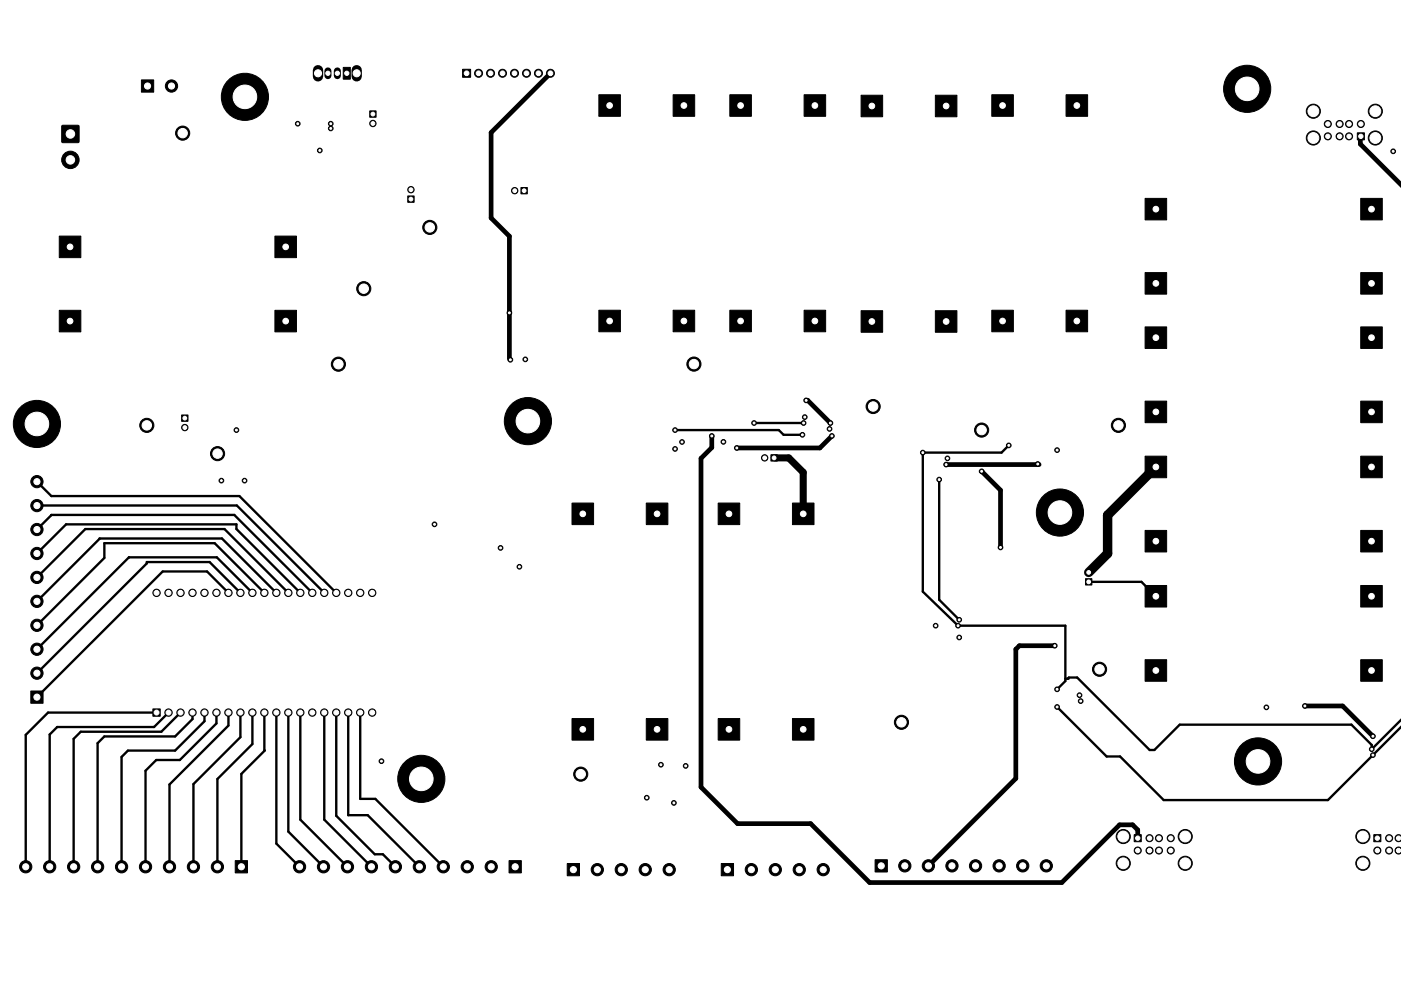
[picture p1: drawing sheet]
<svg xmlns="http://www.w3.org/2000/svg" width="297mm" height="210mm" viewBox="0 0 297 210" stroke-linecap="round" stroke-linejoin="round" font-family="sans-serif">
<g fill="#000" stroke="#000" stroke-width=".21">
<path d="M30 17h2.6v2.6h-2.6zM72.8 14.3h1.5v2.5h-1.5zM98.1 14.7h1.7v1.7h-1.7zM13.1 26.6h3.6v3.6h-3.6zM78.4 23.5h1.3v1.4h-1.3zM110.5 39.8h1.3v1.3h-1.3zM127 20.1h4.5v4.6h-4.5zM142.7 20.1h4.6v4.6h-4.6zM154.7 20.1h4.6v4.6h-4.6zM170.5 20.1h4.6v4.6h-4.6zM182.6 20.2h4.5v4.6h-4.5zM198.3 20.2h4.6v4.6h-4.6z"/>
<path d="M210.3 20.1h4.5v4.6h-4.5zM226 20.1h4.6v4.6h-4.6zM287.8 28.2h1.5v1.5h-1.5zM12.6 50.1h4.5v4.6h-4.5zM58.3 50.1h4.6v4.6h-4.6zM86.5 41.6h1.3v1.3h-1.3zM242.8 42.1h4.6v4.6h-4.6zM288.5 42.1h4.6v4.6h-4.6zM12.6 65.8h4.5v4.6h-4.5zM58.3 65.8h4.6v4.6h-4.6zM127 65.8h4.5v4.6h-4.5zM142.7 65.8h4.6v4.6h-4.6z"/>
<path d="M154.7 65.8h4.6v4.6h-4.6zM170.5 65.8h4.6v4.6h-4.6zM182.6 65.9h4.5v4.6h-4.5zM198.3 65.9h4.6v4.6h-4.6zM210.3 65.8h4.5v4.6h-4.5zM226 65.8h4.6v4.6h-4.6zM242.8 57.8h4.6v4.6h-4.6zM242.8 69.4h4.6v4.5h-4.6zM288.5 57.8h4.6v4.6h-4.6zM288.5 69.4h4.6v4.5h-4.6zM38.5 88h1.4v1.4h-1.4zM163.5 96.5h1.3v1.3h-1.3z"/>
<path d="M242.8 85.1h4.6v4.6h-4.6zM288.5 85.1h4.6v4.6h-4.6zM121.3 106.7h4.5v4.6h-4.5zM137 106.7h4.6v4.6h-4.6zM152.3 106.7h4.5v4.6h-4.5zM168 106.7h4.6v4.6h-4.6zM242.8 96.8h4.6v4.6h-4.6zM242.8 112.5h4.6v4.6h-4.6zM288.5 96.8h4.6v4.6h-4.6zM288.5 112.5h4.6v4.6h-4.6zM230.2 122.8h1.3v1.3h-1.3zM242.8 124.2h4.6v4.6h-4.6z"/>
<path d="M288.5 124.2h4.6v4.6h-4.6zM6.5 146.6h2.6v2.6h-2.6zM32.4 150.4h1.6v1.6h-1.6zM121.3 152.5h4.5v4.5h-4.5zM137 152.5h4.6v4.5h-4.6zM152.3 152.5h4.5v4.5h-4.5zM168 152.5h4.6v4.5h-4.6zM242.8 140h4.6v4.5h-4.6zM288.5 140h4.6v4.5h-4.6zM240.5 177.1h1.5v1.5h-1.5zM291.3 177.1h1.5v1.5h-1.5zM296 177.3a.69 .69 0 0 1 .9-.1 .69 .69 0 0 1 .2 .9 .71 .71 0 0 1-1.1 .3 .71 .71 0 0 1 0-1.1z"/>
<path d="M49.9 182.6h2.6v2.6h-2.6zM107.9 182.6h2.6v2.6h-2.6zM120.3 183.2h2.6v2.6h-2.6zM152.9 183.2h2.6v2.6h-2.6zM185.5 182.4h2.6v2.6h-2.6zM296 179.9a.69 .69 0 0 1 .9-.1 .69 .69 0 0 1 .2 .9 .71 .71 0 0 1-1.1 .3 .71 .71 0 0 1 0-1.1z"/>
<circle cx="36.4" cy="18.3" r="1.3"/>
<circle cx="101.5" cy="15.5" r=".85"/>
<circle cx="104" cy="15.5" r=".85"/>
<circle cx="106.5" cy="15.5" r=".85"/>
<circle cx="109.1" cy="15.5" r=".85"/>
<circle cx="111.6" cy="15.5" r=".85"/>
<circle cx="114.2" cy="15.5" r=".85"/>
<circle cx="116.7" cy="15.5" r=".85"/>
<circle cx="264.4" cy="18.8" r="5"/>
<circle cx="14.9" cy="33.9" r="1.85"/>
<circle cx="38.7" cy="28.2" r="1.5"/>
<circle cx="51.9" cy="20.5" r="5"/>
<circle cx="63.1" cy="26.2" r=".5"/>
<circle cx="67.8" cy="31.9" r=".5"/>
<circle cx="70.1" cy="27.2" r=".5"/>
<circle cx="70.1" cy="26.2" r=".5"/>
<circle cx="79.1" cy="26.2" r=".67"/>
<circle cx="278.5" cy="23.6" r="1.5"/>
<circle cx="278.5" cy="29.3" r="1.5"/>
<circle cx="281.5" cy="26.3" r=".75"/>
<circle cx="281.5" cy="28.9" r=".75"/>
<circle cx="284" cy="26.3" r=".75"/>
<circle cx="284" cy="28.9" r=".75"/>
<circle cx="286" cy="26.3" r=".75"/>
<circle cx="286" cy="28.9" r=".75"/>
<circle cx="288.5" cy="26.3" r=".75"/>
<circle cx="291.6" cy="23.6" r="1.5"/>
<circle cx="291.6" cy="29.3" r="1.5"/>
<circle cx="295.4" cy="32.1" r=".5"/>
<circle cx="87.1" cy="40.2" r=".67"/>
<circle cx="91.1" cy="48.2" r="1.5"/>
<circle cx="109.1" cy="40.5" r=".67"/>
<circle cx="71.7" cy="77.3" r="1.5"/>
<circle cx="77.1" cy="61.2" r="1.5"/>
<circle cx="108" cy="66.4" r=".5"/>
<circle cx="108.2" cy="76.3" r=".5"/>
<circle cx="111.4" cy="76.2" r=".5"/>
<circle cx="147.1" cy="77.2" r="1.5"/>
<circle cx="7.8" cy="89.9" r="5"/>
<circle cx="31.1" cy="90.2" r="1.5"/>
<circle cx="39.2" cy="90.7" r=".67"/>
<circle cx="46.1" cy="96.2" r="1.5"/>
<circle cx="50.1" cy="91.2" r=".5"/>
<circle cx="111.9" cy="89.3" r="5"/>
<circle cx="143.1" cy="95.2" r=".5"/>
<circle cx="143.1" cy="91.2" r=".5"/>
<circle cx="144.6" cy="93.8" r=".5"/>
<circle cx="150.9" cy="92.5" r=".5"/>
<circle cx="153.4" cy="93.7" r=".5"/>
<circle cx="156.2" cy="95" r=".5"/>
<circle cx="159.9" cy="89.7" r=".5"/>
<circle cx="162.1" cy="97.1" r=".67"/>
<circle cx="170.1" cy="92.2" r=".5"/>
<circle cx="170.4" cy="89.7" r=".5"/>
<circle cx="170.6" cy="88.5" r=".5"/>
<circle cx="170.9" cy="84.9" r=".5"/>
<circle cx="175.9" cy="91" r=".5"/>
<circle cx="176.1" cy="89.8" r=".5"/>
<circle cx="176.4" cy="92.5" r=".5"/>
<circle cx="185.1" cy="86.2" r="1.5"/>
<circle cx="195.7" cy="96" r=".5"/>
<circle cx="200.6" cy="98.6" r=".5"/>
<circle cx="200.9" cy="97.2" r=".5"/>
<circle cx="208.1" cy="91.2" r="1.5"/>
<circle cx="208.1" cy="100" r=".5"/>
<circle cx="213.9" cy="94.5" r=".5"/>
<circle cx="220" cy="98.4" r=".5"/>
<circle cx="224.1" cy="95.5" r=".5"/>
<circle cx="237.1" cy="90.2" r="1.5"/>
<circle cx="7.8" cy="107.3" r="1.3"/>
<circle cx="7.8" cy="102.2" r="1.3"/>
<circle cx="7.8" cy="117.4" r="1.3"/>
<circle cx="7.8" cy="112.3" r="1.3"/>
<circle cx="46.9" cy="102" r=".5"/>
<circle cx="51.9" cy="102" r=".5"/>
<circle cx="92.1" cy="111.2" r=".5"/>
<circle cx="106.1" cy="116.2" r=".5"/>
<circle cx="199.1" cy="101.7" r=".5"/>
<circle cx="212.1" cy="116.1" r=".5"/>
<circle cx="224.7" cy="108.7" r="5"/>
<circle cx="7.8" cy="132.7" r="1.3"/>
<circle cx="7.8" cy="137.7" r="1.3"/>
<circle cx="7.8" cy="122.5" r="1.3"/>
<circle cx="7.8" cy="127.6" r="1.3"/>
<circle cx="33.2" cy="125.8" r=".78"/>
<circle cx="35.7" cy="125.8" r=".78"/>
<circle cx="38.3" cy="125.8" r=".78"/>
<circle cx="40.8" cy="125.8" r=".78"/>
<circle cx="43.4" cy="125.8" r=".78"/>
<circle cx="45.9" cy="125.8" r=".78"/>
<circle cx="48.4" cy="125.8" r=".78"/>
<circle cx="51" cy="125.8" r=".78"/>
<circle cx="53.5" cy="125.8" r=".78"/>
<circle cx="56.1" cy="125.8" r=".78"/>
<circle cx="58.6" cy="125.8" r=".78"/>
<circle cx="61.1" cy="125.8" r=".78"/>
<circle cx="63.7" cy="125.8" r=".78"/>
<circle cx="66.2" cy="125.8" r=".78"/>
<circle cx="68.8" cy="125.8" r=".78"/>
<circle cx="71.3" cy="125.8" r=".78"/>
<circle cx="73.8" cy="125.8" r=".78"/>
<circle cx="76.4" cy="125.8" r=".78"/>
<circle cx="78.9" cy="125.8" r=".78"/>
<circle cx="110.1" cy="120.2" r=".5"/>
<circle cx="198.4" cy="132.7" r=".5"/>
<circle cx="203.1" cy="132.7" r=".5"/>
<circle cx="203.4" cy="135.2" r=".5"/>
<circle cx="203.4" cy="131.5" r=".5"/>
<circle cx="223.6" cy="137" r=".5"/>
<circle cx="230.8" cy="121.4" r=".67"/>
<circle cx="7.8" cy="142.8" r="1.3"/>
<circle cx="35.7" cy="151.2" r=".78"/>
<circle cx="38.3" cy="151.2" r=".78"/>
<circle cx="40.8" cy="151.2" r=".78"/>
<circle cx="43.4" cy="151.2" r=".78"/>
<circle cx="45.9" cy="151.2" r=".78"/>
<circle cx="48.4" cy="151.2" r=".78"/>
<circle cx="51" cy="151.2" r=".78"/>
<circle cx="53.5" cy="151.2" r=".78"/>
<circle cx="56.1" cy="151.2" r=".78"/>
<circle cx="58.6" cy="151.2" r=".78"/>
<circle cx="61.1" cy="151.2" r=".78"/>
<circle cx="63.7" cy="151.2" r=".78"/>
<circle cx="66.2" cy="151.2" r=".78"/>
<circle cx="68.8" cy="151.2" r=".78"/>
<circle cx="71.3" cy="151.2" r=".78"/>
<circle cx="73.8" cy="151.2" r=".78"/>
<circle cx="76.4" cy="151.2" r=".78"/>
<circle cx="78.9" cy="151.2" r=".78"/>
<circle cx="191.1" cy="153.2" r="1.5"/>
<circle cx="224.1" cy="150" r=".5"/>
<circle cx="224.1" cy="146.2" r=".5"/>
<circle cx="228.9" cy="147.5" r=".5"/>
<circle cx="229.1" cy="148.7" r=".5"/>
<circle cx="233.1" cy="142" r="1.5"/>
<circle cx="268.5" cy="150.1" r=".5"/>
<circle cx="276.7" cy="149.8" r=".5"/>
<circle cx="290.8" cy="159" r=".5"/>
<circle cx="291.1" cy="156.2" r=".5"/>
<circle cx="80.9" cy="161.5" r=".5"/>
<circle cx="89.3" cy="165.2" r="5"/>
<circle cx="123.1" cy="164.2" r="1.5"/>
<circle cx="137.1" cy="169.2" r=".5"/>
<circle cx="140.1" cy="162.2" r=".5"/>
<circle cx="142.9" cy="170.3" r=".5"/>
<circle cx="145.4" cy="162.5" r=".5"/>
<circle cx="238.2" cy="177.5" r="1.5"/>
<circle cx="243.7" cy="177.8" r=".75"/>
<circle cx="245.7" cy="177.8" r=".75"/>
<circle cx="248.2" cy="177.8" r=".75"/>
<circle cx="251.3" cy="177.5" r="1.5"/>
<circle cx="266.7" cy="161.5" r="5"/>
<circle cx="289" cy="177.5" r="1.5"/>
<circle cx="291.1" cy="160.2" r=".5"/>
<circle cx="294.5" cy="177.8" r=".75"/>
<circle cx="5.5" cy="183.9" r="1.3"/>
<circle cx="10.5" cy="183.9" r="1.3"/>
<circle cx="15.6" cy="183.9" r="1.3"/>
<circle cx="20.7" cy="183.9" r="1.3"/>
<circle cx="25.8" cy="183.9" r="1.3"/>
<circle cx="30.9" cy="183.9" r="1.3"/>
<circle cx="35.9" cy="183.9" r="1.3"/>
<circle cx="41" cy="183.9" r="1.3"/>
<circle cx="46.1" cy="183.9" r="1.3"/>
<circle cx="63.5" cy="183.9" r="1.3"/>
<circle cx="68.6" cy="183.9" r="1.3"/>
<circle cx="73.7" cy="183.9" r="1.3"/>
<circle cx="78.7" cy="183.9" r="1.3"/>
<circle cx="83.8" cy="183.9" r="1.3"/>
<circle cx="88.9" cy="183.9" r="1.3"/>
<circle cx="94" cy="183.9" r="1.3"/>
<circle cx="99.1" cy="183.9" r="1.3"/>
<circle cx="104.1" cy="183.9" r="1.3"/>
<circle cx="126.6" cy="184.5" r="1.3"/>
<circle cx="131.7" cy="184.5" r="1.3"/>
<circle cx="136.8" cy="184.5" r="1.3"/>
<circle cx="141.9" cy="184.5" r="1.3"/>
<circle cx="159.3" cy="184.5" r="1.3"/>
<circle cx="164.4" cy="184.5" r="1.3"/>
<circle cx="169.5" cy="184.5" r="1.3"/>
<circle cx="174.5" cy="184.5" r="1.3"/>
<circle cx="191.8" cy="183.7" r="1.3"/>
<circle cx="196.8" cy="183.7" r="1.3"/>
<circle cx="201.8" cy="183.7" r="1.3"/>
<circle cx="206.8" cy="183.7" r="1.3"/>
<circle cx="211.8" cy="183.7" r="1.3"/>
<circle cx="216.8" cy="183.7" r="1.3"/>
<circle cx="221.8" cy="183.7" r="1.3"/>
<circle cx="238.2" cy="183.2" r="1.5"/>
<circle cx="241.2" cy="180.5" r=".75"/>
<circle cx="243.7" cy="180.5" r=".75"/>
<circle cx="245.7" cy="180.5" r=".75"/>
<circle cx="248.2" cy="180.5" r=".75"/>
<circle cx="251.3" cy="183.2" r="1.5"/>
<circle cx="289" cy="183.2" r="1.5"/>
<circle cx="292" cy="180.5" r=".75"/>
<circle cx="294.5" cy="180.5" r=".75"/>
</g>
<path d="M67.4 14.9v1.3M75.6 14.9v1.3" fill="none" stroke="#000" stroke-width="2.2"/>
<path d="M69.5 15v1M71.5 15v1M164.1 97.1h3.1l3.1 3.1v8.8" fill="none" stroke="#000" stroke-width="1.5"/>
<path d="M116.7 15.5l-12.6 12.6v18.1l3.9 3.9v26M288.4 28.8v1.8l8.7 8.6M150.9 92.5v2.5l-2.3 2.2v69.8l7.8 7.7h15.5l12.5 12.5h40.7l12.3-12.2h2.7l1.1 1.1v1.7M170.9 84.9h.4l4.8 4.9M176.4 92.5l-2.6 2.5h-17.6M200.6 98.6h19.7M208.1 100l4 4v12.1M223.6 137h-7.5l-.7 .7v27.5l-18.6 18.5M276.7 149.8h8l6.4 6.4" fill="none" stroke="#000" stroke-width="1"/>
<g fill="none" stroke="#000" stroke-width=".5">
<path d="M108 76.1l.2 .2M143.1 91.2h22l1 1h4M159.9 89.7h10.5M213.9 94.5l-1.6 1.5h-16.6v29.5l7.4 7.2h22.8v11.8l-1.8 1.7M7.8 117.4l6.2-6.2h36.1v1l13.6 13.6M7.8 112.3l3.1-3.1h38.8l16.5 16.6M7.8 102.2l3.1 3h39.9l20.5 20.6M8.1 107.2h42.1l18.6 18.6M199.1 101.7v25.5l4.3 4.3M7.8 122.5l10.3-10.3h29.5l13.5 13.6M48.4 125.8l-4.5-4.6h-9.4l-26.7 26.7M51 125.8l-6.6-6.6h-13.3v.3l-23.3 23.3"/>
<path d="M53.5 125.8l-7.5-7.6h-18.7l-19.5 19.5M56.1 125.8l-10.6-10.6h-23.4v3.2l-14.3 14.3M58.6 125.8l-11.5-11.6h-26l-13.3 13.4M230.8 123.4h11.2l3.1 3.1M33.2 151.2h-23l-4.7 4.7v28M35.7 151.2l-3 3h-20.6l-1.6 1.6v28.1M38.3 151.2l-4.1 4h-17.1l-1.5 1.6v27.1M40.8 151.2v1.4l-3.7 3.6h-15l-1.4 1.5v26.2M43.4 151.2v1.8l-6.3 6.2h-10l-1.3 1.4v23.3M45.9 151.2v2.3l-7.8 7.7h-5l-2.2 2.3v20.4M48.4 151.2v2.7l-12.5 12.5v17.5M51 151.2v5.2l-10 10v17.5"/>
<path d="M53.5 151.2v6.7l-7.4 7.4v18.6M56.1 151.2v8l-4.9 5v19.7M58.6 151.2v27.8l4.9 4.9M61.1 151.2v25.2l7.5 7.5M63.7 151.2v22.7l10 10M68.8 151.2v22.7l9.9 10M71.3 151.2v21.9l8.2 8.1h1.7l2.6 2.7M73.8 151.2v21.8h4.2l10.9 10.9M76.4 151.2v18.3h3.2l14.4 14.4M224.1 150l10.5 10.5h2.9l9.2 9.2h34.8l15.6-15.5M225.9 144h.7M226.4 144l.2-.3h1.8l15.4 15.4h1l5.3-5.4h36.4l4.3 4.4v.9l6.3-6.3"/>
</g>
<path d="M245.1 99.1l-10.3 10.2v8.1l-4 4" fill="none" stroke="#000" stroke-width="2"/>
<g fill="#fff" stroke="#fff" stroke-width=".21">
<circle cx="220" cy="98.4" r=".2"/>
<circle cx="92.1" cy="111.2" r=".2"/>
<circle cx="276.7" cy="149.8" r=".2"/>
<circle cx="291.1" cy="156.2" r=".2"/>
<circle cx="268.5" cy="150.1" r=".2"/>
<circle cx="108" cy="66.4" r=".2"/>
<circle cx="200.6" cy="98.6" r=".2"/>
<circle cx="108.2" cy="76.3" r=".2"/>
<circle cx="176.4" cy="92.5" r=".2"/>
<circle cx="156.2" cy="95" r=".2"/>
<circle cx="170.6" cy="88.5" r=".2"/>
<circle cx="200.9" cy="97.2" r=".2"/>
<circle cx="137.1" cy="169.2" r=".2"/>
<circle cx="224.1" cy="95.5" r=".2"/>
<circle cx="80.9" cy="161.5" r=".2"/>
<circle cx="175.9" cy="91" r=".2"/>
<circle cx="203.4" cy="135.2" r=".2"/>
<circle cx="198.4" cy="132.7" r=".2"/>
<circle cx="111.4" cy="76.2" r=".2"/>
<circle cx="229.1" cy="148.7" r=".2"/>
<circle cx="153.4" cy="93.7" r=".2"/>
<circle cx="142.9" cy="170.3" r=".2"/>
<circle cx="50.1" cy="91.2" r=".2"/>
<circle cx="63.1" cy="26.2" r=".2"/>
<circle cx="70.1" cy="27.2" r=".2"/>
<circle cx="70.1" cy="26.2" r=".2"/>
<circle cx="212.1" cy="116.1" r=".2"/>
<circle cx="208.1" cy="100" r=".2"/>
<circle cx="150.9" cy="92.5" r=".2"/>
<circle cx="170.9" cy="84.9" r=".2"/>
<circle cx="176.1" cy="89.8" r=".2"/>
<circle cx="145.4" cy="162.5" r=".2"/>
<circle cx="295.4" cy="32.1" r=".2"/>
<circle cx="223.6" cy="137" r=".2"/>
<circle cx="228.9" cy="147.5" r=".2"/>
<circle cx="46.9" cy="102" r=".2"/>
<circle cx="51.9" cy="102" r=".2"/>
<circle cx="67.8" cy="31.9" r=".2"/>
<circle cx="140.1" cy="162.2" r=".2"/>
<circle cx="224.1" cy="150" r=".2"/>
<circle cx="170.1" cy="92.2" r=".2"/>
<circle cx="291.1" cy="160.2" r=".2"/>
<circle cx="143.1" cy="91.2" r=".2"/>
<circle cx="106.1" cy="116.2" r=".2"/>
<circle cx="199.1" cy="101.7" r=".2"/>
<circle cx="203.4" cy="131.5" r=".2"/>
<circle cx="143.1" cy="95.2" r=".2"/>
<circle cx="159.9" cy="89.7" r=".2"/>
<circle cx="224.1" cy="146.2" r=".2"/>
<circle cx="213.9" cy="94.5" r=".2"/>
<circle cx="203.1" cy="132.7" r=".2"/>
<circle cx="144.6" cy="93.8" r=".2"/>
<circle cx="170.4" cy="89.7" r=".2"/>
<circle cx="290.8" cy="159" r=".2"/>
<circle cx="110.1" cy="120.2" r=".2"/>
<circle cx="195.7" cy="96" r=".2"/>
<circle cx="51.2" cy="183.9" r=".65"/>
<circle cx="46.1" cy="183.9" r=".65"/>
<circle cx="41" cy="183.9" r=".65"/>
<circle cx="35.9" cy="183.9" r=".65"/>
<circle cx="30.9" cy="183.9" r=".65"/>
<circle cx="25.8" cy="183.9" r=".65"/>
<circle cx="20.7" cy="183.9" r=".65"/>
<circle cx="15.6" cy="183.9" r=".65"/>
<circle cx="10.5" cy="183.9" r=".65"/>
<circle cx="5.5" cy="183.9" r=".65"/>
<circle cx="233.1" cy="142" r="1"/>
<circle cx="79.1" cy="24.2" r=".4"/>
<circle cx="79.1" cy="26.2" r=".4"/>
<circle cx="14.9" cy="21.1" r="1.5"/>
<circle cx="14.9" cy="28.4" r=".9"/>
<circle cx="14.9" cy="33.9" r=".9"/>
<circle cx="245.1" cy="44.4" r=".6"/>
<circle cx="245.1" cy="60.1" r=".6"/>
<circle cx="290.8" cy="44.4" r=".6"/>
<circle cx="290.8" cy="60.1" r=".6"/>
<circle cx="121.6" cy="184.5" r=".65"/>
<circle cx="126.6" cy="184.5" r=".65"/>
<circle cx="131.7" cy="184.5" r=".65"/>
<circle cx="136.8" cy="184.5" r=".65"/>
<circle cx="141.9" cy="184.5" r=".65"/>
<circle cx="172.8" cy="22.4" r=".6"/>
<circle cx="157" cy="22.4" r=".6"/>
<circle cx="172.8" cy="68.1" r=".6"/>
<circle cx="157" cy="68.1" r=".6"/>
<circle cx="185.1" cy="86.2" r="1"/>
<circle cx="245.1" cy="71.6" r=".6"/>
<circle cx="245.1" cy="87.4" r=".6"/>
<circle cx="290.8" cy="71.6" r=".6"/>
<circle cx="290.8" cy="87.4" r=".6"/>
<circle cx="245.1" cy="99.1" r=".6"/>
<circle cx="245.1" cy="114.8" r=".6"/>
<circle cx="290.8" cy="99.1" r=".6"/>
<circle cx="290.8" cy="114.8" r=".6"/>
<circle cx="91.1" cy="48.2" r="1"/>
<circle cx="77.1" cy="61.2" r="1"/>
<circle cx="71.7" cy="77.3" r="1"/>
<circle cx="145" cy="22.4" r=".6"/>
<circle cx="129.3" cy="22.4" r=".6"/>
<circle cx="145" cy="68.1" r=".6"/>
<circle cx="129.3" cy="68.1" r=".6"/>
<circle cx="51.9" cy="20.5" r="2.5"/>
<circle cx="237.1" cy="90.2" r="1"/>
<circle cx="170.3" cy="109" r=".6"/>
<circle cx="154.6" cy="109" r=".6"/>
<circle cx="170.3" cy="154.7" r=".6"/>
<circle cx="154.6" cy="154.7" r=".6"/>
<circle cx="111.1" cy="40.5" r=".4"/>
<circle cx="109.1" cy="40.5" r=".4"/>
<circle cx="123.1" cy="164.2" r="1"/>
<circle cx="38.7" cy="28.2" r="1"/>
<circle cx="200.6" cy="22.5" r=".6"/>
<circle cx="184.9" cy="22.5" r=".6"/>
<circle cx="200.6" cy="68.2" r=".6"/>
<circle cx="184.9" cy="68.2" r=".6"/>
<circle cx="7.8" cy="147.9" r=".65"/>
<circle cx="7.8" cy="142.8" r=".65"/>
<circle cx="7.8" cy="137.7" r=".65"/>
<circle cx="7.8" cy="132.7" r=".65"/>
<circle cx="7.8" cy="127.6" r=".65"/>
<circle cx="7.8" cy="122.5" r=".65"/>
<circle cx="7.8" cy="117.4" r=".65"/>
<circle cx="7.8" cy="112.3" r=".65"/>
<circle cx="7.8" cy="107.3" r=".65"/>
<circle cx="7.8" cy="102.2" r=".65"/>
<circle cx="31.3" cy="18.3" r=".65"/>
<circle cx="36.4" cy="18.3" r=".65"/>
<circle cx="191.1" cy="153.2" r="1"/>
<circle cx="111.9" cy="89.3" r="2.5"/>
<circle cx="288.5" cy="28.9" r=".46"/>
<circle cx="286" cy="28.9" r=".46"/>
<circle cx="284" cy="28.9" r=".46"/>
<circle cx="281.5" cy="28.9" r=".46"/>
<circle cx="288.5" cy="26.3" r=".46"/>
<circle cx="286" cy="26.3" r=".46"/>
<circle cx="284" cy="26.3" r=".46"/>
<circle cx="281.5" cy="26.3" r=".46"/>
<circle cx="291.6" cy="29.3" r="1.15"/>
<circle cx="278.5" cy="29.3" r="1.15"/>
<circle cx="278.5" cy="23.6" r="1.15"/>
<circle cx="291.6" cy="23.6" r="1.15"/>
<circle cx="164.1" cy="97.1" r=".4"/>
<circle cx="162.1" cy="97.1" r=".4"/>
<circle cx="228.3" cy="22.4" r=".6"/>
<circle cx="212.6" cy="22.4" r=".6"/>
<circle cx="228.3" cy="68.1" r=".6"/>
<circle cx="212.6" cy="68.1" r=".6"/>
<circle cx="89.3" cy="165.2" r="2.5"/>
<circle cx="292" cy="177.8" r=".46"/>
<circle cx="294.5" cy="177.8" r=".46"/>
<circle cx="296.5" cy="177.8" r=".46"/>
<circle cx="292" cy="180.5" r=".46"/>
<circle cx="294.5" cy="180.5" r=".46"/>
<circle cx="296.5" cy="180.5" r=".46"/>
<circle cx="289" cy="183.2" r="1.15"/>
<circle cx="289" cy="177.5" r="1.15"/>
<circle cx="75.6" cy="15.5" r=".75"/>
<circle cx="67.4" cy="15.5" r=".75"/>
<circle cx="73.5" cy="15.5" r=".45"/>
<circle cx="71.5" cy="15.5" r=".45"/>
<circle cx="69.5" cy="15.5" r=".45"/>
<circle cx="230.8" cy="123.4" r=".4"/>
<circle cx="230.8" cy="121.4" r=".4"/>
<circle cx="266.7" cy="161.5" r="2.5"/>
<circle cx="98.9" cy="15.5" r=".5"/>
<circle cx="101.5" cy="15.5" r=".5"/>
<circle cx="104" cy="15.5" r=".5"/>
<circle cx="106.5" cy="15.5" r=".5"/>
<circle cx="109.1" cy="15.5" r=".5"/>
<circle cx="111.6" cy="15.5" r=".5"/>
<circle cx="114.2" cy="15.5" r=".5"/>
<circle cx="116.7" cy="15.5" r=".5"/>
<circle cx="154.2" cy="184.5" r=".65"/>
<circle cx="159.3" cy="184.5" r=".65"/>
<circle cx="164.4" cy="184.5" r=".65"/>
<circle cx="169.5" cy="184.5" r=".65"/>
<circle cx="174.5" cy="184.5" r=".65"/>
<circle cx="264.4" cy="18.8" r="2.5"/>
<circle cx="33.2" cy="151.2" r=".52"/>
<circle cx="35.7" cy="151.2" r=".52"/>
<circle cx="38.3" cy="151.2" r=".52"/>
<circle cx="40.8" cy="151.2" r=".52"/>
<circle cx="43.4" cy="151.2" r=".52"/>
<circle cx="45.9" cy="151.2" r=".52"/>
<circle cx="48.4" cy="151.2" r=".52"/>
<circle cx="51" cy="151.2" r=".52"/>
<circle cx="53.5" cy="151.2" r=".52"/>
<circle cx="56.1" cy="151.2" r=".52"/>
<circle cx="58.6" cy="151.2" r=".52"/>
<circle cx="61.1" cy="151.2" r=".52"/>
<circle cx="63.7" cy="151.2" r=".52"/>
<circle cx="66.2" cy="151.2" r=".52"/>
<circle cx="68.8" cy="151.2" r=".52"/>
<circle cx="71.3" cy="151.2" r=".52"/>
<circle cx="73.8" cy="151.2" r=".52"/>
<circle cx="76.4" cy="151.2" r=".52"/>
<circle cx="78.9" cy="151.2" r=".52"/>
<circle cx="33.2" cy="125.8" r=".52"/>
<circle cx="35.7" cy="125.8" r=".52"/>
<circle cx="38.3" cy="125.8" r=".52"/>
<circle cx="40.8" cy="125.8" r=".52"/>
<circle cx="43.4" cy="125.8" r=".52"/>
<circle cx="45.9" cy="125.8" r=".52"/>
<circle cx="48.4" cy="125.8" r=".52"/>
<circle cx="51" cy="125.8" r=".52"/>
<circle cx="53.5" cy="125.8" r=".52"/>
<circle cx="56.1" cy="125.8" r=".52"/>
<circle cx="58.6" cy="125.8" r=".52"/>
<circle cx="61.1" cy="125.8" r=".52"/>
<circle cx="63.7" cy="125.8" r=".52"/>
<circle cx="66.2" cy="125.8" r=".52"/>
<circle cx="68.8" cy="125.8" r=".52"/>
<circle cx="71.3" cy="125.8" r=".52"/>
<circle cx="73.8" cy="125.8" r=".52"/>
<circle cx="76.4" cy="125.8" r=".52"/>
<circle cx="78.9" cy="125.8" r=".52"/>
<circle cx="224.7" cy="108.7" r="2.5"/>
<circle cx="87.1" cy="42.2" r=".4"/>
<circle cx="87.1" cy="40.2" r=".4"/>
<circle cx="245.1" cy="126.5" r=".6"/>
<circle cx="245.1" cy="142.3" r=".6"/>
<circle cx="290.8" cy="126.5" r=".6"/>
<circle cx="290.8" cy="142.3" r=".6"/>
<circle cx="7.8" cy="89.9" r="2.5"/>
<circle cx="147.1" cy="77.2" r="1"/>
<circle cx="241.2" cy="177.8" r=".46"/>
<circle cx="243.7" cy="177.8" r=".46"/>
<circle cx="245.7" cy="177.8" r=".46"/>
<circle cx="248.2" cy="177.8" r=".46"/>
<circle cx="241.2" cy="180.5" r=".46"/>
<circle cx="243.7" cy="180.5" r=".46"/>
<circle cx="245.7" cy="180.5" r=".46"/>
<circle cx="248.2" cy="180.5" r=".46"/>
<circle cx="238.2" cy="183.2" r="1.15"/>
<circle cx="251.3" cy="183.2" r="1.15"/>
<circle cx="238.2" cy="177.5" r="1.15"/>
<circle cx="251.3" cy="177.5" r="1.15"/>
<circle cx="109.2" cy="183.9" r=".65"/>
<circle cx="104.1" cy="183.9" r=".65"/>
<circle cx="99.1" cy="183.9" r=".65"/>
<circle cx="94" cy="183.9" r=".65"/>
<circle cx="88.9" cy="183.9" r=".65"/>
<circle cx="83.8" cy="183.9" r=".65"/>
<circle cx="78.7" cy="183.9" r=".65"/>
<circle cx="73.7" cy="183.9" r=".65"/>
<circle cx="68.6" cy="183.9" r=".65"/>
<circle cx="63.5" cy="183.9" r=".65"/>
<circle cx="139.3" cy="109" r=".6"/>
<circle cx="123.6" cy="109" r=".6"/>
<circle cx="139.3" cy="154.7" r=".6"/>
<circle cx="123.6" cy="154.7" r=".6"/>
<circle cx="31.1" cy="90.2" r="1"/>
<circle cx="39.2" cy="88.7" r=".4"/>
<circle cx="39.2" cy="90.7" r=".4"/>
<circle cx="14.9" cy="52.4" r=".6"/>
<circle cx="14.9" cy="68.1" r=".6"/>
<circle cx="60.6" cy="52.4" r=".6"/>
<circle cx="60.6" cy="68.1" r=".6"/>
<circle cx="208.1" cy="91.2" r="1"/>
<circle cx="46.1" cy="96.2" r="1"/>
<circle cx="186.8" cy="183.7" r=".65"/>
<circle cx="191.8" cy="183.7" r=".65"/>
<circle cx="196.8" cy="183.7" r=".65"/>
<circle cx="201.8" cy="183.7" r=".65"/>
<circle cx="206.8" cy="183.7" r=".65"/>
<circle cx="211.8" cy="183.7" r=".65"/>
<circle cx="216.8" cy="183.7" r=".65"/>
<circle cx="221.8" cy="183.7" r=".65"/>
</g>
</svg>
